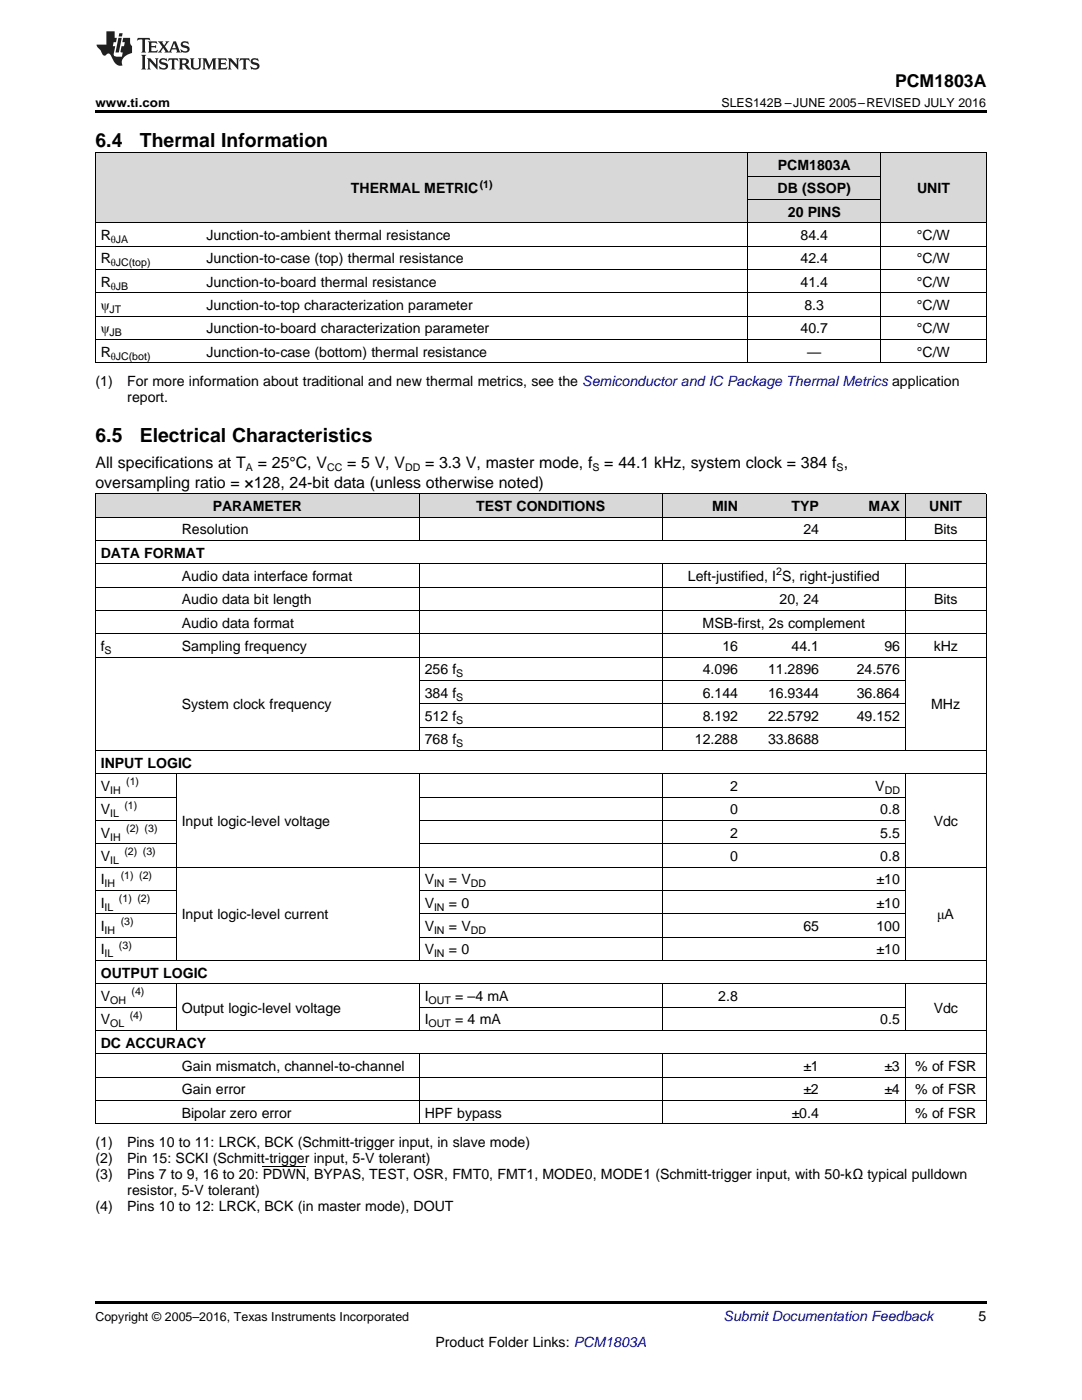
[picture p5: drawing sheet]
<svg xmlns="http://www.w3.org/2000/svg" width="216mm" height="279mm" viewBox="0 0 216 279" stroke-linecap="round" stroke-linejoin="round" font-family="sans-serif">
<defs><g id="words">
<g font-size="3.9">
<text x="19" y="29.3">6.4</text>
<text x="27.9" y="29.3">Thermal Information</text>
<text x="19" y="88.3">6.5</text>
<text x="27.9" y="88.3">Electrical Characteristics</text>
</g>
<text font-size="3.5" x="178.6" y="17.3">PCM1803A</text>
<g font-size="3.2">
<text x="19" y="93.5">All specifications at T</text>
<text x="51.4" y="93.5">= 25°C, V</text>
<text x="69.3" y="93.5">= 5 V, V</text>
<text x="84.8" y="93.5">= 3.3 V, master mode, f</text>
<text x="120.6" y="93.5">= 44.1 kHz, system clock = 384 f ,</text>
<text x="19" y="97.3">oversampling ratio = ×128, 24-bit data (unless otherwise noted)</text>
</g>
<g font-size="2.8">
<text x="155.2" y="33.9">PCM1803A</text>
<text x="70" y="38.6">THERMAL METRIC</text>
<text x="155.2" y="38.6">DB (SSOP)</text>
<text x="183" y="38.6">UNIT</text>
<text x="20.1" y="47.9">R</text>
<text x="41.2" y="47.9">Junction-to-ambient thermal resistance</text>
<text x="157.2" y="43.3">20 PINS</text>
<text x="159.7" y="47.9">84.4</text>
<text x="183" y="47.9">°C/W</text>
<text x="20.1" y="52.6">R</text>
<text x="41.2" y="52.6">Junction-to-case (top) thermal resistance</text>
<text x="159.7" y="52.6">42.4</text>
<text x="183" y="52.6">°C/W</text>
<text x="20.1" y="57.2">R</text>
<text x="41.2" y="57.2">Junction-to-board thermal resistance</text>
<text x="159.7" y="57.2">41.4</text>
<text x="183" y="57.2">°C/W</text>
<text x="20.1" y="61.9">ψ</text>
<text x="41.2" y="61.9">Junction-to-top characterization parameter</text>
<text x="160.5" y="61.9">8.3</text>
<text x="183" y="61.9">°C/W</text>
<text x="20.1" y="66.5">ψ</text>
<text x="20.1" y="71.2">R</text>
<text x="41.2" y="66.5">Junction-to-board characterization parameter</text>
<text x="41.2" y="71.2">Junction-to-case (bottom) thermal resistance</text>
<text x="159.7" y="66.5">40.7</text>
<text x="161.1" y="71.2">—</text>
<text x="183" y="66.5">°C/W</text>
<text x="183" y="71.2">°C/W</text>
<text x="19" y="77">(1)</text>
<text x="25.4" y="77">For more information about traditional and new thermal metrics, see the Semiconductor and IC Package Thermal Metrics application</text>
<text x="25.4" y="80.2">report.</text>
<text x="42.4" y="102">PARAMETER</text>
<text x="95" y="102">TEST CONDITIONS</text>
<text x="142.1" y="102">MIN</text>
<text x="157.9" y="102">TYP</text>
<text x="173.3" y="102">MAX</text>
<text x="185.4" y="102">UNIT</text>
<text x="36.3" y="106.6">Resolution</text>
<text x="160.3" y="106.6">24</text>
<text x="186.4" y="106.6">Bits</text>
<text x="20.1" y="111.3">DATA FORMAT</text>
<text x="36.3" y="116">Audio data interface format</text>
<text x="137.3" y="116">Left-justified, I S, right-justified</text>
<text x="36.3" y="120.6">Audio data bit length</text>
<text x="36.3" y="125.3">Audio data format</text>
<text x="140.2" y="125.3">MSB-first, 2s complement</text>
<text x="155.5" y="120.6">20, 24</text>
<text x="186.4" y="120.6">Bits</text>
<text x="20.1" y="129.9">f</text>
<text x="36.3" y="129.9">Sampling frequency</text>
<text x="144.1" y="129.9">16</text>
<text x="157.9" y="129.9">44.1</text>
<text x="176.5" y="129.9">96</text>
<text x="186.3" y="129.9">kHz</text>
<text x="84.7" y="134.6">256 f</text>
<text x="140.2" y="134.6">4.096</text>
<text x="153.2" y="134.6">11.2896</text>
<text x="171" y="134.6">24.576</text>
<text x="36.3" y="141.6">System clock frequency</text>
<text x="84.7" y="139.2">384 f</text>
<text x="84.7" y="143.9">512 f</text>
<text x="140.2" y="139.2">6.144</text>
<text x="140.2" y="143.9">8.192</text>
<text x="153.2" y="139.2">16.9344</text>
<text x="153.2" y="143.9">22.5792</text>
<text x="171" y="139.2">36.864</text>
<text x="171" y="143.9">49.152</text>
<text x="185.8" y="141.6">MHz</text>
<text x="84.7" y="148.6">768 f</text>
<text x="138.6" y="148.6">12.288</text>
<text x="153.2" y="148.6">33.8688</text>
<text x="20.1" y="153.2">INPUT LOGIC</text>
<text x="20.1" y="157.9">V</text>
<text x="145.7" y="157.9">2</text>
<text x="174.7" y="157.9">V</text>
<text x="20.1" y="162.5">V</text>
<text x="20.1" y="167.2">V</text>
<text x="36.3" y="164.9">Input logic-level voltage</text>
<text x="145.7" y="162.5">0</text>
<text x="145.7" y="167.2">2</text>
<text x="175.6" y="162.5">0.8</text>
<text x="175.6" y="167.2">5.5</text>
<text x="186.3" y="164.9">Vdc</text>
<text x="20.1" y="171.8">V</text>
<text x="145.7" y="171.8">0</text>
<text x="175.6" y="171.8">0.8</text>
<text x="20.1" y="176.5">I</text>
<text x="84.7" y="176.5">V</text>
<text x="89.6" y="176.5">= V</text>
<text x="174.9" y="176.5">±10</text>
<text x="20.1" y="181.2">I</text>
<text x="20.1" y="185.8">I</text>
<text x="36.3" y="183.5">Input logic-level current</text>
<text x="84.7" y="181.2">V</text>
<text x="84.7" y="185.8">V</text>
<text x="89.6" y="181.2">= 0</text>
<text x="89.6" y="185.8">= V</text>
<text x="160.3" y="185.8">65</text>
<text x="174.9" y="185.8">100</text>
<text x="174.9" y="181.2">±10</text>
<text x="187" y="183.5">μA</text>
<text x="20.1" y="190.5">I</text>
<text x="84.7" y="190.5">V</text>
<text x="89.6" y="190.5">= 0</text>
<text x="174.9" y="190.5">±10</text>
<text x="20.1" y="195.1">OUTPUT LOGIC</text>
<text x="20.1" y="199.8">V</text>
<text x="36.3" y="202.1">Output logic-level voltage</text>
<text x="84.7" y="199.8">I</text>
<text x="90.8" y="199.8">= –4 mA</text>
<text x="143.3" y="199.8">2.8</text>
<text x="186.3" y="202.1">Vdc</text>
<text x="20.1" y="204.4">V</text>
<text x="20.1" y="209.1">DC ACCURACY</text>
<text x="84.7" y="204.4">I</text>
<text x="90.8" y="204.4">= 4 mA</text>
<text x="175.6" y="204.4">0.5</text>
<text x="36.3" y="213.7">Gain mismatch, channel-to-channel</text>
<text x="160.3" y="213.7">±1</text>
<text x="176.5" y="213.7">±3</text>
<text x="182.6" y="213.7">% of FSR</text>
<text x="36.3" y="218.4">Gain error</text>
<text x="160.3" y="218.4">±2</text>
<text x="176.5" y="218.4">±4</text>
<text x="182.6" y="218.4">% of FSR</text>
<text x="36.3" y="223.1">Bipolar zero error</text>
<text x="84.7" y="223.1">HPF bypass</text>
<text x="158" y="223.1">±0.4</text>
<text x="182.6" y="223.1">% of FSR</text>
<text x="19" y="228.9">(1)</text>
<text x="19" y="232.1">(2)</text>
<text x="25.4" y="228.9">Pins 10 to 11: LRCK, BCK (Schmitt-trigger input, in slave mode)</text>
<text x="25.4" y="232.1">Pin 15: SCKI (Schmitt-trigger input, 5-V tolerant)</text>
<text x="19" y="235.3">(3)</text>
<text x="25.4" y="235.3">Pins 7 to 9, 16 to 20: PDWN, BYPAS, TEST, OSR, FMT0, FMT1, MODE0, MODE1 (Schmitt-trigger input, with 50-kΩ typical pulldown</text>
<text x="25.4" y="238.4">resistor, 5-V tolerant)</text>
<text x="19" y="241.6">(4)</text>
<text x="25.4" y="241.6">Pins 10 to 12: LRCK, BCK (in master mode), DOUT</text>
<text x="195.3" y="263.6">5</text>
<text x="86.9" y="268.9">Product Folder Links: PCM1803A</text>
</g>
<text font-size="2.8" fill="#0000c8" x="144.4" y="263.6">Submit Documentation Feedback</text>
<g font-size="2.5">
<text x="19" y="21.4">www.ti.com</text>
<text x="144" y="21.4">SLES142B –JUNE 2005–REVISED JULY 2016</text>
<text x="19" y="263.6">Copyright © 2005–2016, Texas Instruments Incorporated</text>
</g>
<g font-size="2.1">
<text x="95.7" y="37.5">(1)</text>
<text x="22.1" y="48.5">θJA</text>
<text x="22.1" y="53.1">θJC(top)</text>
<text x="22.1" y="57.8">θJB</text>
<text x="21.9" y="62.4">JT</text>
<text x="21.9" y="67.1">JB</text>
<text x="22.1" y="71.8">θJC(bot)</text>
<text x="49.1" y="94.1">A</text>
<text x="65.3" y="94.1">CC</text>
<text x="80.8" y="94.1">DD</text>
<text x="118.2" y="94.1">S</text>
<text x="166.9" y="94.1">S</text>
<text x="154.9" y="114.8">2</text>
<text x="20.9" y="130.5">S</text>
<text x="91.1" y="135.1">S</text>
<text x="91.1" y="139.8">S</text>
<text x="91.1" y="144.5">S</text>
<text x="91.1" y="149.1">S</text>
<text x="22" y="158.4">IH</text>
<text x="24.8" y="161.4">(1)</text>
<text x="25.2" y="156.7">(1)</text>
<text x="176.5" y="158.4">DD</text>
<text x="22" y="163.1">IL</text>
<text x="22" y="167.7">IH</text>
<text x="25.2" y="166.1">(2) (3)</text>
<text x="22" y="172.4">IL</text>
<text x="24.8" y="170.7">(2) (3)</text>
<text x="20.9" y="177.1">IH</text>
<text x="24.1" y="175.4">(1) (2)</text>
<text x="86.6" y="177.1">IN</text>
<text x="93.9" y="177.1">DD</text>
<text x="20.9" y="181.7">IL</text>
<text x="23.7" y="180">(1) (2)</text>
<text x="24.1" y="184.7">(3)</text>
<text x="86.6" y="181.7">IN</text>
<text x="20.9" y="186.4">IH</text>
<text x="20.9" y="191">IL</text>
<text x="23.7" y="189.3">(3)</text>
<text x="86.6" y="186.4">IN</text>
<text x="86.6" y="191">IN</text>
<text x="93.9" y="186.4">DD</text>
<text x="22" y="200.3">OH</text>
<text x="25.9" y="203.3">(4)</text>
<text x="26.2" y="198.6">(4)</text>
<text x="85.5" y="200.3">OUT</text>
<text x="22" y="205">OL</text>
<text x="85.5" y="205">OUT</text>
</g>
</g></defs>
<g fill="#d8d8d8">
<path d="M19 98.6h16.2v4.7h-16.2z"/>
<path d="M35.2 98.6h48.5v4.7h-48.5z"/>
<path d="M83.7 98.6h48.5v4.7h-48.5z"/>
<path d="M132.2 98.6h16.1v4.7h-16.1z"/>
<path d="M148.3 98.6h16.2v4.7h-16.2z"/>
<path d="M164.5 98.6h16.2v4.7h-16.2z"/>
<path d="M180.7 98.6h16.1v4.7h-16.1z"/>
<path d="M19 30.6h21.1v13.9h-21.1z"/>
<path d="M40.1 30.6h109.2v13.9h-109.2z"/>
<path d="M175.7 30.6h21.1v13.9h-21.1z"/>
<path d="M149.3 39.9h26.4v4.6h-26.4z"/>
<path d="M149.3 35.2h26.4v4.7h-26.4z"/>
<path d="M149.3 30.6h26.4v4.6h-26.4z"/>
</g>
<path d="M19 22h177.8v.5h-177.8zM19 72.4l.2 .1zM149.2 72.4l.1 .1zM175.6 72.4l.1 .1zM196.7 72.4l.1 .1zM19 259.7h177.8v.5h-177.8z" fill="#000"/>
<g fill="none" stroke="#000" stroke-width=".2">
<path d="M19 30.5h177.8M19.1 30.5v42M149.2 30.5v42M149.3 39.8h26.4M149.3 35.2h26.4M175.7 30.5v42M196.8 30.5v42M19 58.4h177.8M19 53.8h177.8M19 49.1h177.8M19 44.5h177.8M19 72.4h177.8"/>
<path d="M19 67.8h177.8M19 63.1h177.8M19 98.5h177.8M19.1 98.6v125.7M83.6 98.6v9.3M132.1 98.6v9.3M180.6 98.6v9.3M196.8 98.6v125.7M19 117.2h177.8M19 112.5h177.8M19 107.9h177.8M19 103.2h177.8"/>
<path d="M83.6 112.5v37.3M132.1 112.5v37.3M180.6 112.5v37.3M19 131.1h177.8M19 126.5h177.8M19 121.8h177.8M83.7 135.8h97M19 159.1h16.2M19 154.4h177.8M19 149.8h177.8M35.2 154.4v37.3M83.6 154.4v37.3"/>
<path d="M83.7 159.1h97M83.7 145.1h97M83.7 140.5h97M132.1 154.4v37.3M180.6 154.4v37.3M19 177.7h16.2M19 173.1h177.8M19 168.4h16.2M19 163.7h16.2M83.7 177.7h97M83.7 168.4h97M83.7 163.7h97"/>
<path d="M19 196.3h177.8M19 191.7h177.8M19 187h16.2M19 182.4h16.2M35.2 196.4v9.3M83.6 196.4v9.3M83.7 187h97M83.7 182.4h97M132.1 196.4v9.3M180.6 196.4v9.3M19 219.6h177.8M19 215h177.8"/>
<path d="M19 210.3h177.8M19 205.7h177.8M19 201h16.2M83.6 210.3v14M83.7 201h97M132.1 210.3v14M180.6 210.3v14M19 224.3h177.8"/>
</g>
<g fill="#231f20">
<path d="M27.5 7.6l-.1 .5 .4-.2h.6v.1v2.1l-.2 .4h1l-.3-.4v-2.1l.1-.1h.5l.5 .2-.2-.5zM29.5 8.3l.2 .3v1.5l-.2 .4h1.8l.2-.6a1.04 1.04 0 0 1-1.3 .2v-.7h.6l.3 .2v-.6l-.3 .2h-.6v-.6l.8-.1 .4 .3-.2-.5zM31.5 8.3l.9 1.1-.9 1.1h.8l-.2-.2 .5-.7 .4 .7-.2 .2h1.5l-.1-.2 .1-.4h.9l.1 .4-.2 .2h1l-.3-.3-.7-1.9h-.5l-.9 2-.8-1 .9-1h-.8l.1 .3-.3 .5-.4-.6 .2-.2zM34.7 8.6l.4 1h-.7zM36.3 8.4a.63 .63 0 0 0-.2 .7 .63 .63 0 0 0 .6 .4l.6 .2 .1 .2a.75 .75 0 0 1-.7 .4 .75 .75 0 0 1-.6-.5l.1 .7 .1-.1a1.11 1.11 0 0 0 1.5-.6 1.13 1.13 0 0 0-1.2-.8l-.1-.4a1.04 1.04 0 0 1 1.2 .2l-.2-.5-.1 .1-.5-.2zM28.2 10.9l.2 .4v2.2l-.2 .4h1l-.3-.4v-2.2l.3-.4zM29.3 11.6l.3 .4v1.5l-.3 .4h.8l-.2-.4v-1.3l1.5 1.7v-1.9l.2-.4h-.7l.2 .4v.9l-1.1-1.3zM32 11.8a.62 .62 0 0 0-.2 .7 .62 .62 0 0 0 .6 .4l.6 .1 .1 .3a.76 .76 0 0 1-.7 .3 .76 .76 0 0 1-.6-.4l.1 .7 .1-.1a1.11 1.11 0 0 0 1.5-.6 1.13 1.13 0 0 0-1.2-.8l-.1-.4a1.04 1.04 0 0 1 1.2 .2l-.2-.6-.1 .1-.5-.1zM33.7 11.6l-.2 .6a.61 .61 0 0 1 .8-.3v1.6l-.2 .4h.9l-.2-.4v-1.6a.63 .63 0 0 1 .8 .3l-.2-.6zM35.6 11.6l.3 .4v1.5l-.3 .4h1l-.2-.2v-.8l.5 .2a.76 .76 0 0 0 1.2 .7l-1-1a.58 .58 0 0 0 .6-.5 .58 .58 0 0 0-.5-.6zM36.4 11.9h.1a.45 .45 0 0 1 .5 .1 .45 .45 0 0 1 .1 .5l-.7 .2zM37.9 11.6l.2 .2a2.17 2.17 0 0 0 .3 1.9 .99 .99 0 0 0 1.6-.6v-1.1l.2-.4h-.7l.2 .2a1.92 1.92 0 0 1-.2 1.8 .6 .6 0 0 1-.9-.5v-1.1l.2-.4zM40.4 11.6l.2 .4v1.5l-.2 .4h.7l-.2-.4v-1.4l.8 1.8 .8-1.8v1.4l-.2 .4h.9l-.2-.4v-1.5l.2-.4h-.8l-.6 1.5-.6-1.5zM43.4 11.6l.2 .4v1.5l-.2 .4h1.8l.2-.6a1.04 1.04 0 0 1-1.3 .1v-.6h.5l.4 .2v-.6l-.4 .2h-.5v-.7h.8l.3 .3-.1-.6zM45.5 11.6l.2 .4v1.5l-.2 .4h.7l-.2-.4v-1.3l1.5 1.7v-1.9l.2-.4h-.7l.2 .4v.9l-1.1-1.3zM47.9 11.6l-.1 .6a.61 .61 0 0 1 .8-.3v1.6l-.3 .4h1l-.3-.4 .1-1.6a.63 .63 0 0 1 .7 .3l-.1-.6zM50.2 11.8a.62 .62 0 0 0-.2 .7 .62 .62 0 0 0 .6 .4l.6 .1 .2 .3a.76 .76 0 0 1-.8 .3 .76 .76 0 0 1-.6-.4l.1 .7 .2-.1a1.11 1.11 0 0 0 1.5-.6 1.13 1.13 0 0 0-1.3-.8l-.1-.4a1.04 1.04 0 0 1 1.2 .2l-.1-.6-.2 .1-.5-.1z"/>
<path d="M21.2 6.3v2.6h-1.9l.1 .4 .7 .9a.91 .91 0 0 0 1 .8 .56 .56 0 0 1 .5-.3 .56 .56 0 0 1 .5 .3l.4 .8a1.53 1.53 0 0 0 1.9 1.2 1.54 1.54 0 0 1 1-2.1l.9-.3v-1.4a1.52 1.52 0 0 1-.3-1.6h-1.4l-.2 .8h.5l-.2 .8h-.4l-.2 1v.2l.4 .1-.2 .8a1.93 1.93 0 0 1-1.6-.3l.3-1.8h-.5l.2-.8h.4l.2-.8h-.4v-1.3zM23.6 7.6l-.6 2.9h.7l.6-2.9zM23.8 6.6l-.1 .7h.6l.2-.7z"/>
</g>
<path d="M52.4 232.8h8.6" fill="none" stroke="#000" stroke-width=".2"/>
<use href="#words"/>
</svg>
